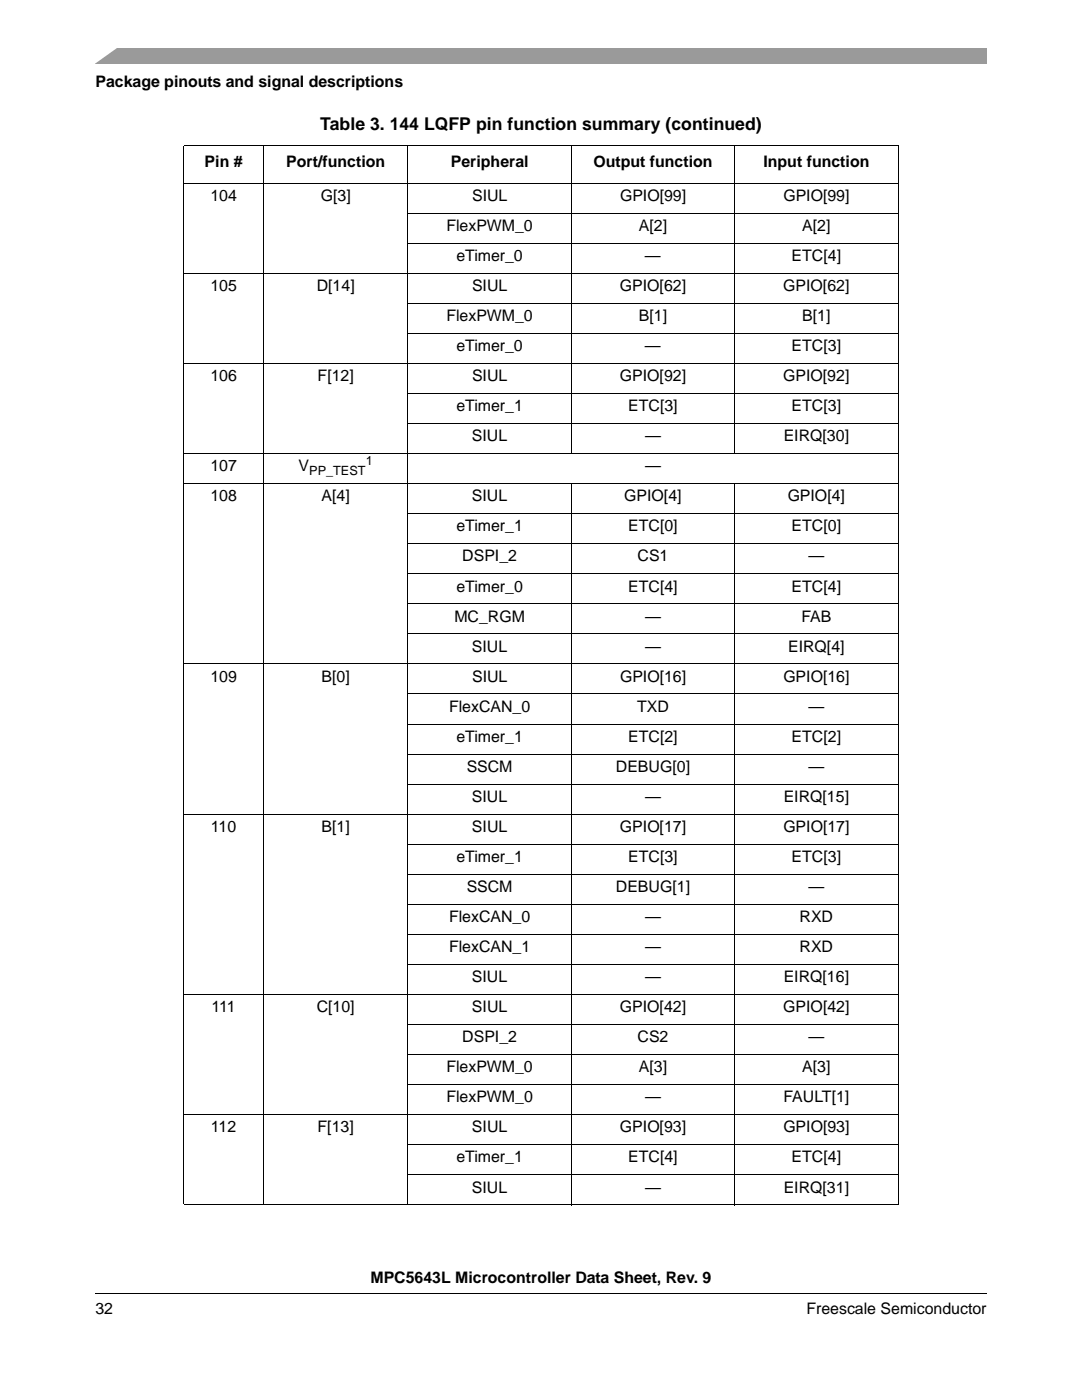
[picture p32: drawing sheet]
<svg xmlns="http://www.w3.org/2000/svg" width="216mm" height="279mm" viewBox="0 0 216 279" stroke-linecap="round" stroke-linejoin="round" font-family="sans-serif">
<defs><g id="words">
<text font-size="3.5" x="63.9" y="25.8">Table 3. 144 LQFP pin function summary (continued)</text>
<g font-size="3.2">
<text x="19" y="17.4">Package pinouts and signal descriptions</text>
<text x="40.8" y="33.4">Pin #</text>
<text x="57.1" y="33.4">Port/function</text>
<text x="90" y="33.4">Peripheral</text>
<text x="118.4" y="33.4">Output function</text>
<text x="152.3" y="33.4">Input function</text>
<text x="42" y="40.1">104</text>
<text x="64" y="40.1">G[3]</text>
<text x="94.2" y="40.1">SIUL</text>
<text x="123.7" y="40.1">GPIO[99]</text>
<text x="156.3" y="40.1">GPIO[99]</text>
<text x="89.1" y="46.1">FlexPWM_0</text>
<text x="127.5" y="46.1">A[2]</text>
<text x="160.1" y="46.1">A[2]</text>
<text x="91.1" y="52.1">eTimer_0</text>
<text x="128.7" y="52.1">—</text>
<text x="157.9" y="52.1">ETC[4]</text>
<text x="42" y="58.1">105</text>
<text x="63.2" y="58.1">D[14]</text>
<text x="94.2" y="58.1">SIUL</text>
<text x="123.7" y="58.1">GPIO[62]</text>
<text x="156.3" y="58.1">GPIO[62]</text>
<text x="89.1" y="64.1">FlexPWM_0</text>
<text x="127.5" y="64.1">B[1]</text>
<text x="160.1" y="64.1">B[1]</text>
<text x="91.1" y="70.1">eTimer_0</text>
<text x="128.7" y="70.1">—</text>
<text x="157.9" y="70.1">ETC[3]</text>
<text x="42" y="76.1">106</text>
<text x="63.4" y="76.1">F[12]</text>
<text x="94.2" y="76.1">SIUL</text>
<text x="123.7" y="76.1">GPIO[92]</text>
<text x="156.3" y="76.1">GPIO[92]</text>
<text x="91.1" y="82.1">eTimer_1</text>
<text x="125.4" y="82.1">ETC[3]</text>
<text x="158" y="82.1">ETC[3]</text>
<text x="94.2" y="88.1">SIUL</text>
<text x="128.7" y="88.1">—</text>
<text x="156.4" y="88.1">EIRQ[30]</text>
<text x="42" y="94">107</text>
<text x="59.6" y="94">V</text>
<text x="128.7" y="94">—</text>
<text x="42" y="100.1">108</text>
<text x="64.2" y="100.1">A[4]</text>
<text x="94.2" y="100.1">SIUL</text>
<text x="124.6" y="100.1">GPIO[4]</text>
<text x="157.2" y="100.1">GPIO[4]</text>
<text x="91.1" y="106">eTimer_1</text>
<text x="125.4" y="106">ETC[0]</text>
<text x="158" y="106">ETC[0]</text>
<text x="92.2" y="112">DSPI_2</text>
<text x="127.2" y="112">CS1</text>
<text x="161.3" y="112">—</text>
<text x="91.1" y="118">eTimer_0</text>
<text x="125.4" y="118">ETC[4]</text>
<text x="158" y="118">ETC[4]</text>
<text x="90.7" y="124">MC_RGM</text>
<text x="128.7" y="124">—</text>
<text x="159.9" y="124">FAB</text>
<text x="94.2" y="130">SIUL</text>
<text x="128.7" y="130">—</text>
<text x="157.3" y="130">EIRQ[4]</text>
<text x="42" y="136">109</text>
<text x="64.2" y="136">B[0]</text>
<text x="94.2" y="136">SIUL</text>
<text x="123.7" y="136">GPIO[16]</text>
<text x="156.3" y="136">GPIO[16]</text>
<text x="89.6" y="142">FlexCAN_0</text>
<text x="127.1" y="142">TXD</text>
<text x="161.3" y="142">—</text>
<text x="91.1" y="148">eTimer_1</text>
<text x="125.4" y="148">ETC[2]</text>
<text x="158" y="148">ETC[2]</text>
<text x="93.1" y="154">SSCM</text>
<text x="122.9" y="154">DEBUG[0]</text>
<text x="161.3" y="154">—</text>
<text x="94.2" y="160">SIUL</text>
<text x="128.7" y="160">—</text>
<text x="156.4" y="160">EIRQ[15]</text>
<text x="42.1" y="166">110</text>
<text x="64.2" y="166">B[1]</text>
<text x="94.2" y="166">SIUL</text>
<text x="123.7" y="166">GPIO[17]</text>
<text x="156.3" y="166">GPIO[17]</text>
<text x="91.1" y="172">eTimer_1</text>
<text x="125.4" y="172">ETC[3]</text>
<text x="158" y="172">ETC[3]</text>
<text x="93.1" y="178">SSCM</text>
<text x="122.9" y="178">DEBUG[1]</text>
<text x="161.3" y="178">—</text>
<text x="89.6" y="184">FlexCAN_0</text>
<text x="128.7" y="184">—</text>
<text x="159.6" y="184">RXD</text>
<text x="89.6" y="190">FlexCAN_1</text>
<text x="128.7" y="190">—</text>
<text x="159.6" y="190">RXD</text>
<text x="94.2" y="196">SIUL</text>
<text x="128.7" y="196">—</text>
<text x="156.4" y="196">EIRQ[16]</text>
<text x="42.2" y="202">111</text>
<text x="63.2" y="202">C[10]</text>
<text x="94.2" y="202">SIUL</text>
<text x="123.7" y="202">GPIO[42]</text>
<text x="156.3" y="202">GPIO[42]</text>
<text x="92.2" y="208">DSPI_2</text>
<text x="127.2" y="208">CS2</text>
<text x="161.3" y="208">—</text>
<text x="89.1" y="214">FlexPWM_0</text>
<text x="127.5" y="214">A[3]</text>
<text x="160.1" y="214">A[3]</text>
<text x="89.1" y="220">FlexPWM_0</text>
<text x="128.7" y="220">—</text>
<text x="156.3" y="220">FAULT[1]</text>
<text x="42.1" y="226">112</text>
<text x="63.4" y="226">F[13]</text>
<text x="94.2" y="226">SIUL</text>
<text x="123.7" y="226">GPIO[93]</text>
<text x="156.3" y="226">GPIO[93]</text>
<text x="91.1" y="232">eTimer_1</text>
<text x="125.4" y="232">ETC[4]</text>
<text x="158" y="232">ETC[4]</text>
<text x="94.2" y="238">SIUL</text>
<text x="128.7" y="238">—</text>
<text x="156.4" y="238">EIRQ[31]</text>
<text x="73.9" y="256.1">MPC5643L Microcontroller Data Sheet, Rev. 9</text>
<text x="19" y="262.3">32</text>
<text x="160.9" y="262.3">Freescale Semiconductor</text>
</g>
<g font-size="2.5">
<text x="61.7" y="94.8">PP_TEST</text>
<text x="73" y="92.8">1</text>
</g>
</g></defs>
<path d="M19 258.1v.1z" fill="#000"/>
<path d="M19 258.1h177.8" fill="none" stroke="#000" stroke-width=".2"/>
<path d="M19 9.5h177.8v3.2h-177.8z" fill="#9a9a9a"/>
<path d="M17.1 9.2h6.8l-5.3 3.8h-1.5z" fill="#fff"/>
<g fill="none" stroke="#000" stroke-width=".2">
<path d="M36.6 29.1h142.7M36.6 36.5h142.7M36.7 29.2v211.2M52.6 29v211.5M81.4 29v211.5M114 29v61.6M146.6 29v61.6M179.2 29.2v211.2M36.6 54.5h142.7M81.3 42.5h98M81.3 48.5h98M36.6 72.5h142.7"/>
<path d="M81.3 60.5h98M81.3 66.5h98M81.3 78.5h98M36.6 90.5h142.7M36.6 96.5h142.7M81.3 84.5h98M114 96.4v144.1M146.6 96.4v144.1M81.3 102.5h98M81.3 108.5h98M81.3 114.5h98M36.6 132.5h142.7"/>
<path d="M81.3 120.5h98M81.3 126.5h98M81.3 138.5h98M81.3 144.5h98M81.3 150.5h98M81.3 156.5h98M36.6 162.5h142.7M81.3 168.5h98M81.3 174.5h98M36.6 198.5h142.7M81.3 180.5h98M81.3 186.5h98"/>
<path d="M81.3 192.5h98M81.3 204.5h98M81.3 210.5h98M81.3 216.5h98M36.6 222.5h142.7M81.3 228.5h98M81.3 234.5h98M36.6 240.5h142.7"/>
</g>
<use href="#words"/>
</svg>
